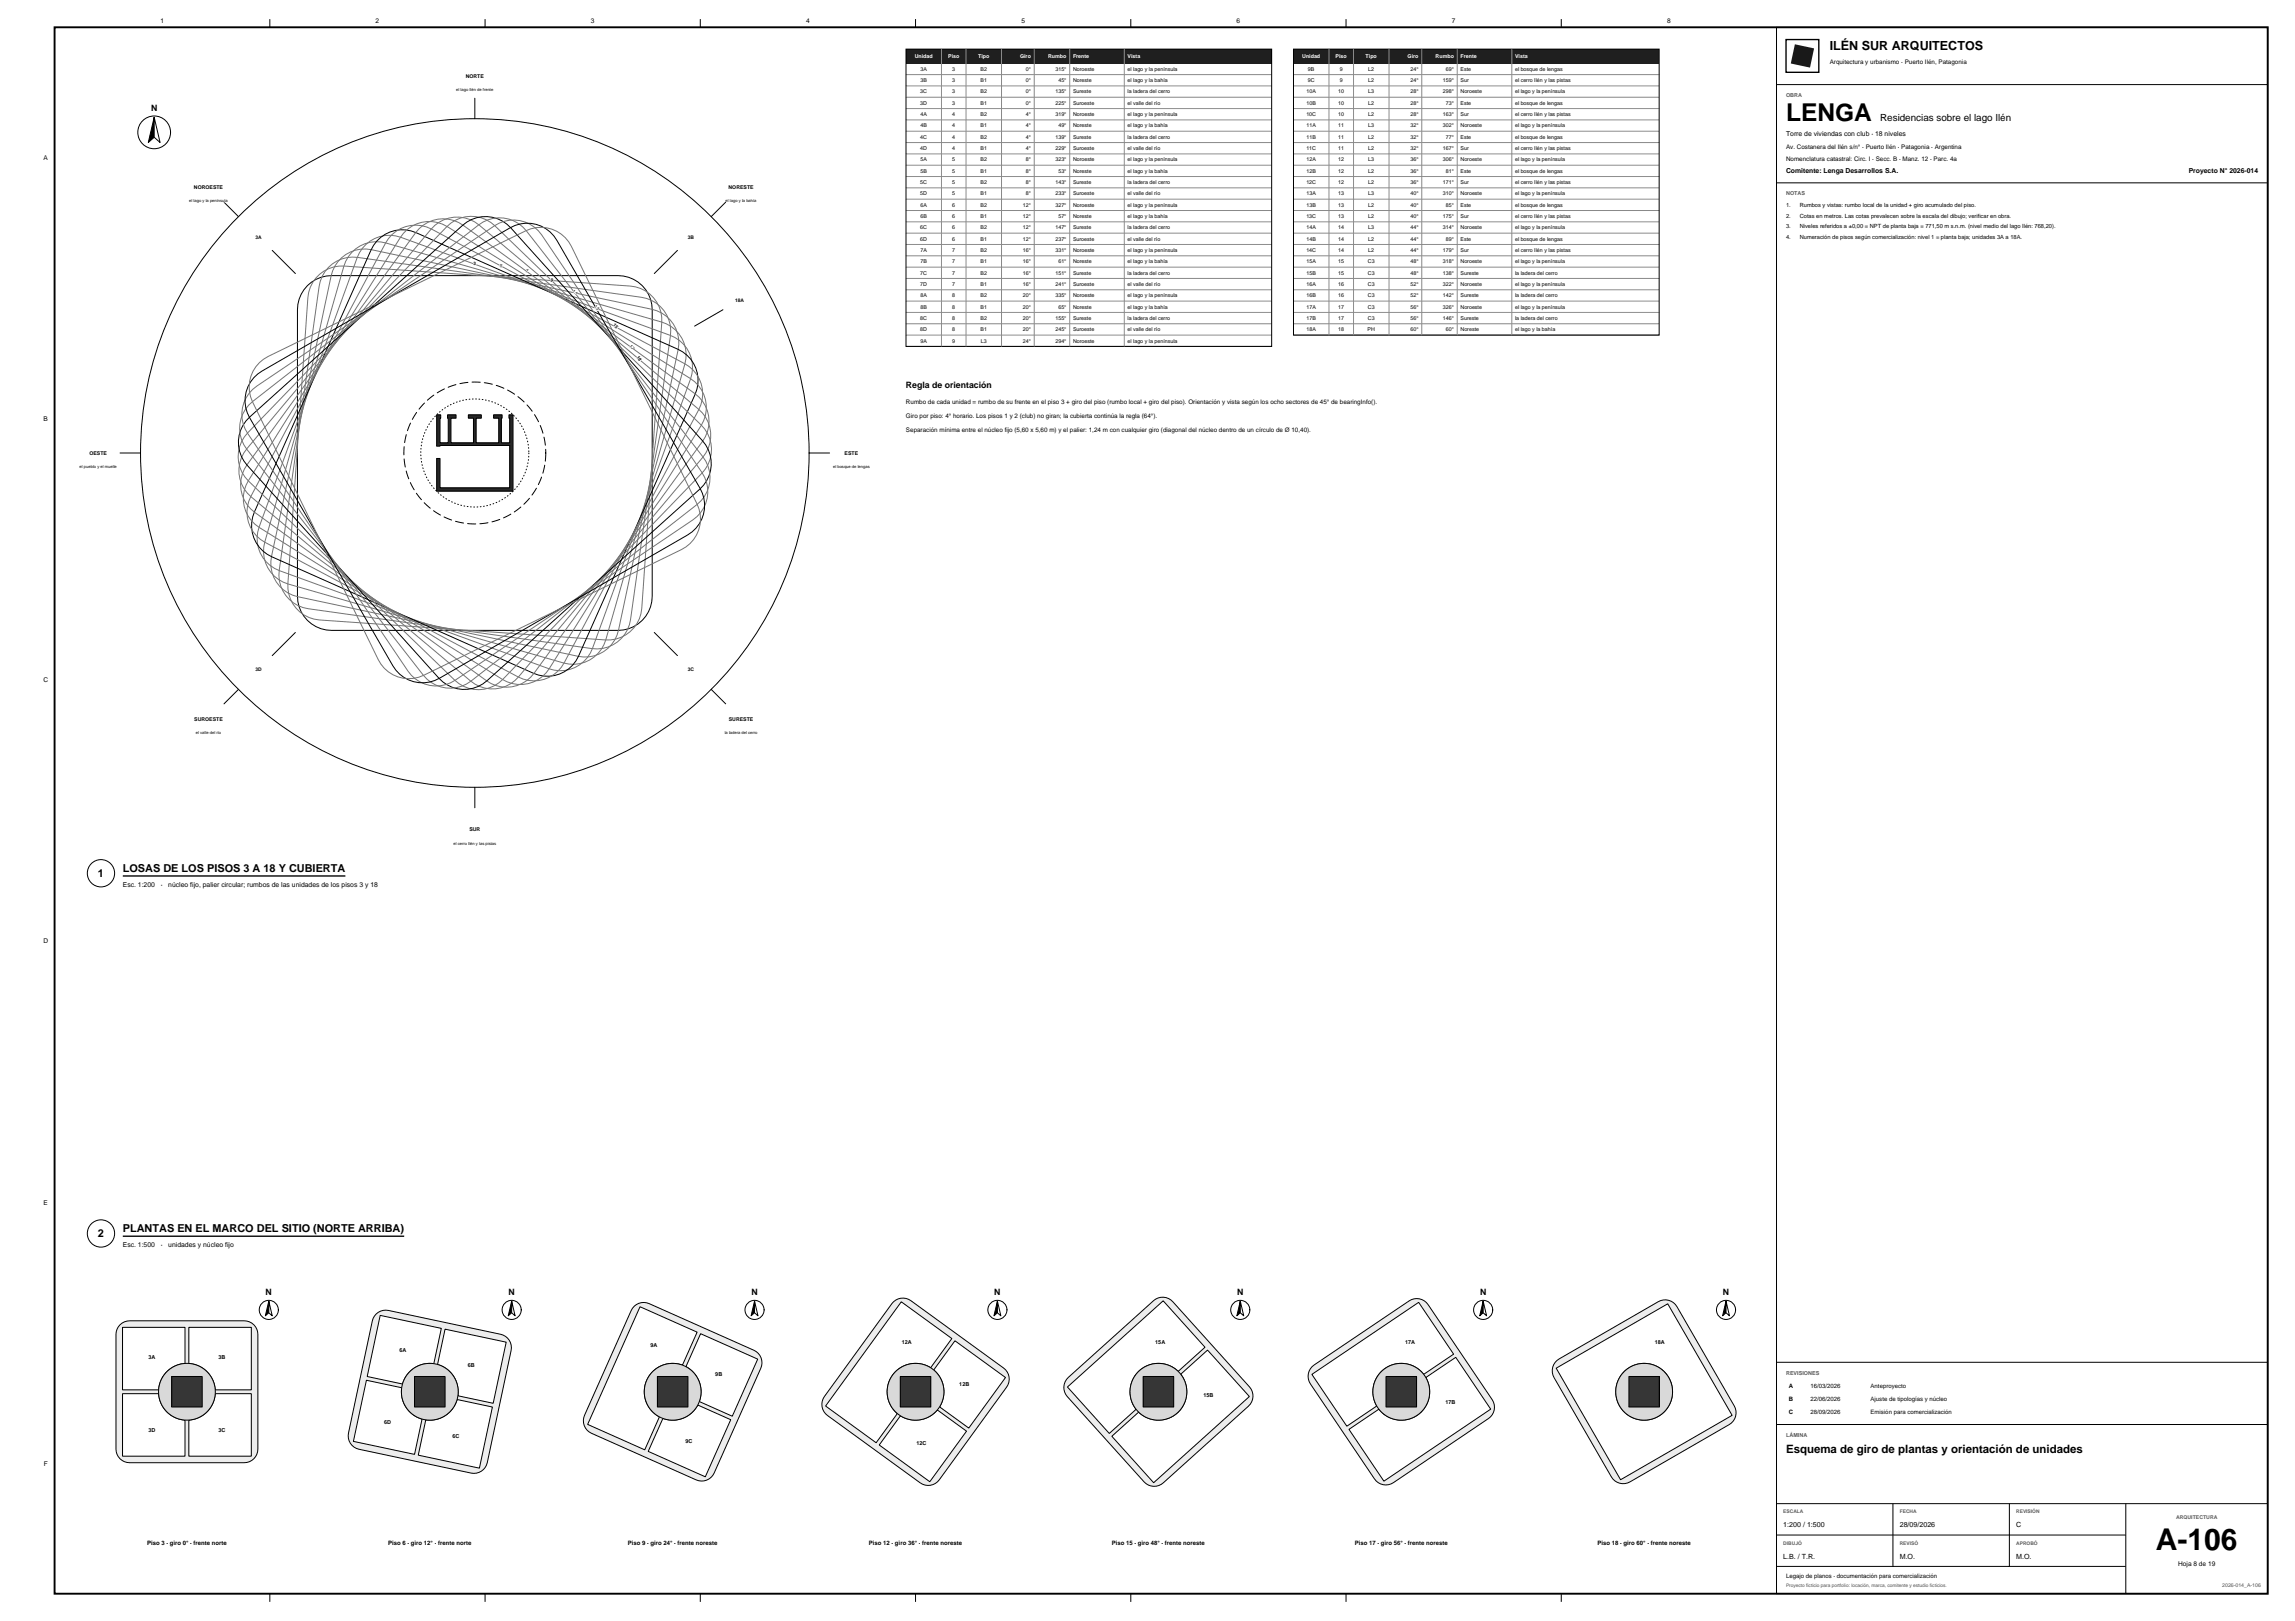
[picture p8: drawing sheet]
<svg xmlns="http://www.w3.org/2000/svg" width="841mm" height="594mm" viewBox="0 0 841 594" stroke-linecap="round" stroke-linejoin="round" font-family="sans-serif">
<defs><g id="words">
<text font-size="11" x="790" y="568">A-106</text>
<text font-size="9" x="654.5" y="44.5">LENGA</text>
<text font-size="4.6" x="670.5" y="18.4">ILÉN SUR ARQUITECTOS</text>
<text font-size="4.2" x="654.5" y="532.6">Esquema de giro de plantas y orientación de unidades</text>
<g font-size="4">
<text x="35.9" y="321.4">1</text>
<text x="45" y="319.4">LOSAS DE LOS PISOS 3 A 18 Y CUBIERTA</text>
<text x="35.9" y="453.4">2</text>
<text x="45" y="451.4">PLANTAS EN EL MARCO DEL SITIO (NORTE ARRIBA)</text>
</g>
<text font-size="3.6" x="689" y="44.5">Residencias sobre el lago Ilén</text>
<g font-size="3.2">
<text x="55.3" y="40.6">N</text>
<text x="332" y="142">Regla de orientación</text>
<text x="97.3" y="474.6">N</text>
<text x="186.3" y="474.6">N</text>
<text x="275.3" y="474.6">N</text>
<text x="364.3" y="474.6">N</text>
<text x="453.3" y="474.6">N</text>
<text x="542.3" y="474.6">N</text>
<text x="631.3" y="474.6">N</text>
</g>
<g font-size="2.6">
<text x="653.5" y="559.6">1:200 / 1:500</text>
<text x="696.2" y="559.6">28/09/2026</text>
<text x="738.8" y="559.6">C</text>
<text x="653.5" y="571.1">L.B. / T.R.</text>
<text x="696.2" y="571.1">M.O.</text>
<text x="738.8" y="571.1">M.O.</text>
</g>
<g font-size="2.5">
<text x="654.5" y="50">Torre de viviendas con club · 18 niveles</text>
<text x="654.5" y="63.5">Comitente: Lenga Desarrollos S.A.</text>
<text x="802" y="63.5">Proyecto N° 2026-014</text>
<text x="45" y="325">Esc. 1:200</text>
<text x="58.9" y="325">·</text>
<text x="61.7" y="325">núcleo fijo, palier circular; rumbos de las unidades de los pisos 3 y 18</text>
<text x="45" y="457">Esc. 1:500</text>
<text x="58.9" y="457">·</text>
<text x="61.7" y="457">unidades y núcleo fijo</text>
</g>
<g font-size="2.4">
<text x="58.8" y="8.6">1</text>
<text x="137.6" y="8.6">2</text>
<text x="216.5" y="8.6">3</text>
<text x="295.4" y="8.6">4</text>
<text x="374.3" y="8.6">5</text>
<text x="453.1" y="8.6">6</text>
<text x="532" y="8.6">7</text>
<text x="610.9" y="8.6">8</text>
<text x="16" y="58.7">A</text>
<text x="16" y="154.4">B</text>
<text x="15.9" y="250.1">C</text>
<text x="15.9" y="345.7">D</text>
<text x="16" y="441.4">E</text>
<text x="16.1" y="537.1">F</text>
<text x="798.2" y="574">Hoja 8 de 19</text>
</g>
<g font-size="2.3">
<text x="670.5" y="23.4">Arquitectura y urbanismo · Puerto Ilén, Patagonia</text>
<text x="654.5" y="54.5">Av. Costanera del Ilén s/n° · Puerto Ilén · Patagonia · Argentina</text>
<text x="654.5" y="59">Nomenclatura catastral: Circ. I · Secc. B · Manz. 12 · Parc. 4a</text>
<text x="332" y="148">Rumbo de cada unidad = rumbo de su frente en el piso 3 + giro del piso (rumbo local + giro del piso). Orientación y vista según los ocho sectores de 45° de bearingInfo().</text>
<text x="332" y="153.2">Giro por piso: 4° horario. Los pisos 1 y 2 (club) no giran; la cubierta continúa la regla (64°).</text>
<text x="332" y="158.3">Separación mínima entre el núcleo fijo (5,60 x 5,60 m) y el palier: 1,24 m con cualquier giro (diagonal del núcleo dentro de un círculo de Ø 10,40).</text>
</g>
<g font-size="2.2">
<text x="655.5" y="508.8">A</text>
<text x="663.5" y="508.8">16/03/2026</text>
<text x="685.5" y="508.8">Anteproyecto</text>
<text x="655.5" y="513.4">B</text>
<text x="663.5" y="513.4">22/06/2026</text>
<text x="685.5" y="513.4">Ajuste de tipologías y núcleo</text>
<text x="655.5" y="518">C</text>
<text x="663.5" y="518">28/09/2026</text>
<text x="685.5" y="518">Emisión para comercialización</text>
<text x="53.9" y="566">Piso 3 · giro 0° · frente norte</text>
<text x="142.3" y="566">Piso 6 · giro 12° · frente norte</text>
<text x="230" y="566">Piso 9 · giro 24° · frente noreste</text>
<text x="318.4" y="566">Piso 12 · giro 36° · frente noreste</text>
<text x="407.4" y="566">Piso 15 · giro 48° · frente noreste</text>
<text x="496.4" y="566">Piso 17 · giro 56° · frente noreste</text>
<text x="585.4" y="566">Piso 18 · giro 60° · frente noreste</text>
<text x="654.5" y="578.2">Legajo de planos · documentación para comercialización</text>
</g>
<g font-size="2.1">
<text x="654.5" y="76">1.</text>
<text x="659.5" y="76">Rumbos y vistas: rumbo local de la unidad + giro acumulado del piso.</text>
<text x="654.5" y="79.8">2.</text>
<text x="654.5" y="83.6">3.</text>
<text x="659.5" y="79.8">Cotas en metros. Las cotas prevalecen sobre la escala del dibujo; verificar en obra.</text>
<text x="659.5" y="83.6">Niveles referidos a ±0,00 = NPT de planta baja = 771,50 m s.n.m. (nivel medio del lago Ilén: 768,20).</text>
<text x="654.5" y="87.4">4.</text>
<text x="659.5" y="87.4">Numeración de pisos según comercialización: nivel 1 = planta baja; unidades 3A a 18A.</text>
</g>
<g font-size="2" fill="#fff">
<text x="335.2" y="21.2">Unidad</text>
<text x="347.4" y="21.2">Piso</text>
<text x="358.4" y="21.2">Tipo</text>
<text x="373.8" y="21.2">Giro</text>
<text x="384.1" y="21.2">Rumbo</text>
<text x="393.2" y="21.2">Frente</text>
<text x="413.2" y="21.2">Vista</text>
<text x="477.2" y="21.2">Unidad</text>
<text x="489.4" y="21.2">Piso</text>
<text x="500.4" y="21.2">Tipo</text>
<text x="515.8" y="21.2">Giro</text>
<text x="526.1" y="21.2">Rumbo</text>
<text x="535.2" y="21.2">Frente</text>
<text x="555.2" y="21.2">Vista</text>
</g>
<g font-size="2">
<text x="337.3" y="25.9">3A</text>
<text x="349" y="25.9">3</text>
<text x="359.3" y="25.9">B2</text>
<text x="375.9" y="25.9">0°</text>
<text x="386.8" y="25.9">315°</text>
<text x="393.2" y="25.9">Noroeste</text>
<text x="413.2" y="25.9">el lago y la península</text>
<text x="479.3" y="25.9">9B</text>
<text x="491" y="25.9">9</text>
<text x="501.4" y="25.9">L2</text>
<text x="516.9" y="25.9">24°</text>
<text x="529.9" y="25.9">69°</text>
<text x="535.2" y="25.9">Este</text>
<text x="555.2" y="25.9">el bosque de lengas</text>
<text x="337.3" y="34.2">3C</text>
<text x="337.3" y="30.1">3B</text>
<text x="349" y="30.1">3</text>
<text x="349" y="34.2">3</text>
<text x="359.3" y="30.1">B1</text>
<text x="359.3" y="34.2">B2</text>
<text x="375.9" y="30.1">0°</text>
<text x="375.9" y="34.2">0°</text>
<text x="386.8" y="34.2">135°</text>
<text x="387.9" y="30.1">45°</text>
<text x="393.2" y="30.1">Noreste</text>
<text x="393.2" y="34.2">Sureste</text>
<text x="413.2" y="30.1">el lago y la bahía</text>
<text x="413.2" y="34.2">la ladera del cerro</text>
<text x="478.8" y="34.2">10A</text>
<text x="479.3" y="30.1">9C</text>
<text x="490.4" y="34.2">10</text>
<text x="491" y="30.1">9</text>
<text x="501.4" y="30.1">L2</text>
<text x="501.4" y="34.2">L3</text>
<text x="516.9" y="30.1">24°</text>
<text x="516.9" y="34.2">28°</text>
<text x="528.8" y="30.1">159°</text>
<text x="528.8" y="34.2">298°</text>
<text x="535.2" y="30.1">Sur</text>
<text x="535.2" y="34.2">Noroeste</text>
<text x="555.2" y="30.1">el cerro Ilén y las pistas</text>
<text x="555.2" y="34.2">el lago y la península</text>
<text x="337.3" y="38.4">3D</text>
<text x="349" y="38.4">3</text>
<text x="359.3" y="38.4">B1</text>
<text x="375.9" y="38.4">0°</text>
<text x="386.8" y="38.4">225°</text>
<text x="393.2" y="38.4">Suroeste</text>
<text x="413.2" y="38.4">el valle del río</text>
<text x="478.8" y="38.4">10B</text>
<text x="490.4" y="38.4">10</text>
<text x="501.4" y="38.4">L2</text>
<text x="516.9" y="38.4">28°</text>
<text x="529.9" y="38.4">73°</text>
<text x="535.2" y="38.4">Este</text>
<text x="555.2" y="38.4">el bosque de lengas</text>
<text x="337.3" y="42.5">4A</text>
<text x="337.3" y="46.7">4B</text>
<text x="349" y="42.5">4</text>
<text x="349" y="46.7">4</text>
<text x="359.3" y="42.5">B2</text>
<text x="359.3" y="46.7">B1</text>
<text x="375.9" y="42.5">4°</text>
<text x="375.9" y="46.7">4°</text>
<text x="386.8" y="42.5">319°</text>
<text x="387.9" y="46.7">49°</text>
<text x="393.2" y="42.5">Noroeste</text>
<text x="393.2" y="46.7">Noreste</text>
<text x="413.2" y="42.5">el lago y la península</text>
<text x="413.2" y="46.7">el lago y la bahía</text>
<text x="478.7" y="42.5">10C</text>
<text x="478.8" y="46.7">11A</text>
<text x="490.4" y="42.5">10</text>
<text x="490.4" y="46.7">11</text>
<text x="501.4" y="42.5">L2</text>
<text x="501.4" y="46.7">L3</text>
<text x="516.9" y="42.5">28°</text>
<text x="516.9" y="46.7">32°</text>
<text x="528.8" y="42.5">163°</text>
<text x="528.8" y="46.7">302°</text>
<text x="535.2" y="42.5">Sur</text>
<text x="535.2" y="46.7">Noroeste</text>
<text x="555.2" y="42.5">el cerro Ilén y las pistas</text>
<text x="555.2" y="46.7">el lago y la península</text>
<text x="337.3" y="50.8">4C</text>
<text x="349" y="50.8">4</text>
<text x="359.3" y="50.8">B2</text>
<text x="375.9" y="50.8">4°</text>
<text x="386.8" y="50.8">139°</text>
<text x="393.2" y="50.8">Sureste</text>
<text x="413.2" y="50.8">la ladera del cerro</text>
<text x="478.8" y="50.8">11B</text>
<text x="490.4" y="50.8">11</text>
<text x="501.4" y="50.8">L2</text>
<text x="516.9" y="50.8">32°</text>
<text x="529.9" y="50.8">77°</text>
<text x="535.2" y="50.8">Este</text>
<text x="555.2" y="50.8">el bosque de lengas</text>
<text x="337.3" y="55">4D</text>
<text x="337.3" y="59.1">5A</text>
<text x="349" y="55">4</text>
<text x="349" y="59.1">5</text>
<text x="359.3" y="55">B1</text>
<text x="359.3" y="59.1">B2</text>
<text x="375.9" y="55">4°</text>
<text x="375.9" y="59.1">8°</text>
<text x="386.8" y="55">229°</text>
<text x="386.8" y="59.1">323°</text>
<text x="393.2" y="55">Suroeste</text>
<text x="393.2" y="59.1">Noroeste</text>
<text x="413.2" y="55">el valle del río</text>
<text x="413.2" y="59.1">el lago y la península</text>
<text x="478.7" y="55">11C</text>
<text x="478.8" y="59.1">12A</text>
<text x="490.4" y="55">11</text>
<text x="490.4" y="59.1">12</text>
<text x="501.4" y="55">L2</text>
<text x="501.4" y="59.1">L3</text>
<text x="516.9" y="55">32°</text>
<text x="516.9" y="59.1">36°</text>
<text x="528.8" y="55">167°</text>
<text x="528.8" y="59.1">306°</text>
<text x="535.2" y="55">Sur</text>
<text x="535.2" y="59.1">Noroeste</text>
<text x="555.2" y="55">el cerro Ilén y las pistas</text>
<text x="555.2" y="59.1">el lago y la península</text>
<text x="337.3" y="63.3">5B</text>
<text x="349" y="63.3">5</text>
<text x="359.3" y="63.3">B1</text>
<text x="375.9" y="63.3">8°</text>
<text x="387.9" y="63.3">53°</text>
<text x="393.2" y="63.3">Noreste</text>
<text x="413.2" y="63.3">el lago y la bahía</text>
<text x="478.8" y="63.3">12B</text>
<text x="490.4" y="63.3">12</text>
<text x="501.4" y="63.3">L2</text>
<text x="516.9" y="63.3">36°</text>
<text x="529.9" y="63.3">81°</text>
<text x="535.2" y="63.3">Este</text>
<text x="555.2" y="63.3">el bosque de lengas</text>
<text x="337.3" y="67.4">5C</text>
<text x="337.3" y="71.6">5D</text>
<text x="349" y="67.4">5</text>
<text x="349" y="71.6">5</text>
<text x="359.3" y="67.4">B2</text>
<text x="359.3" y="71.6">B1</text>
<text x="375.9" y="67.4">8°</text>
<text x="375.9" y="71.6">8°</text>
<text x="386.8" y="67.4">143°</text>
<text x="386.8" y="71.6">233°</text>
<text x="393.2" y="67.4">Sureste</text>
<text x="393.2" y="71.6">Suroeste</text>
<text x="413.2" y="67.4">la ladera del cerro</text>
<text x="413.2" y="71.6">el valle del río</text>
<text x="478.7" y="67.4">12C</text>
<text x="478.8" y="71.6">13A</text>
<text x="490.4" y="67.4">12</text>
<text x="490.4" y="71.6">13</text>
<text x="501.4" y="67.4">L2</text>
<text x="501.4" y="71.6">L3</text>
<text x="516.9" y="67.4">36°</text>
<text x="516.9" y="71.6">40°</text>
<text x="528.8" y="67.4">171°</text>
<text x="528.8" y="71.6">310°</text>
<text x="535.2" y="67.4">Sur</text>
<text x="535.2" y="71.6">Noroeste</text>
<text x="555.2" y="67.4">el cerro Ilén y las pistas</text>
<text x="555.2" y="71.6">el lago y la península</text>
<text x="337.3" y="75.7">6A</text>
<text x="349" y="75.7">6</text>
<text x="359.3" y="75.7">B2</text>
<text x="374.9" y="75.7">12°</text>
<text x="386.8" y="75.7">327°</text>
<text x="393.2" y="75.7">Noroeste</text>
<text x="413.2" y="75.7">el lago y la península</text>
<text x="478.8" y="75.7">13B</text>
<text x="490.4" y="75.7">13</text>
<text x="501.4" y="75.7">L2</text>
<text x="516.9" y="75.7">40°</text>
<text x="529.9" y="75.7">85°</text>
<text x="535.2" y="75.7">Este</text>
<text x="555.2" y="75.7">el bosque de lengas</text>
<text x="337.3" y="79.9">6B</text>
<text x="349" y="79.9">6</text>
<text x="359.3" y="79.9">B1</text>
<text x="374.9" y="79.9">12°</text>
<text x="387.9" y="79.9">57°</text>
<text x="393.2" y="79.9">Noreste</text>
<text x="413.2" y="79.9">el lago y la bahía</text>
<text x="478.7" y="79.9">13C</text>
<text x="490.4" y="79.9">13</text>
<text x="501.4" y="79.9">L2</text>
<text x="516.9" y="79.9">40°</text>
<text x="528.8" y="79.9">175°</text>
<text x="535.2" y="79.9">Sur</text>
<text x="555.2" y="79.9">el cerro Ilén y las pistas</text>
<text x="337.3" y="84">6C</text>
<text x="337.3" y="88.2">6D</text>
<text x="349" y="84">6</text>
<text x="349" y="88.2">6</text>
<text x="359.3" y="84">B2</text>
<text x="359.3" y="88.2">B1</text>
<text x="374.9" y="84">12°</text>
<text x="374.9" y="88.2">12°</text>
<text x="386.8" y="84">147°</text>
<text x="386.8" y="88.2">237°</text>
<text x="393.2" y="84">Sureste</text>
<text x="393.2" y="88.2">Suroeste</text>
<text x="413.2" y="84">la ladera del cerro</text>
<text x="413.2" y="88.2">el valle del río</text>
<text x="478.8" y="84">14A</text>
<text x="478.8" y="88.2">14B</text>
<text x="490.4" y="84">14</text>
<text x="490.4" y="88.2">14</text>
<text x="501.4" y="84">L3</text>
<text x="501.4" y="88.2">L2</text>
<text x="516.9" y="84">44°</text>
<text x="516.9" y="88.2">44°</text>
<text x="528.8" y="84">314°</text>
<text x="529.9" y="88.2">89°</text>
<text x="535.2" y="84">Noroeste</text>
<text x="535.2" y="88.2">Este</text>
<text x="555.2" y="84">el lago y la península</text>
<text x="555.2" y="88.2">el bosque de lengas</text>
<text x="337.3" y="92.3">7A</text>
<text x="349" y="92.3">7</text>
<text x="359.3" y="92.3">B2</text>
<text x="374.9" y="92.3">16°</text>
<text x="386.8" y="92.3">331°</text>
<text x="393.2" y="92.3">Noroeste</text>
<text x="413.2" y="92.3">el lago y la península</text>
<text x="478.7" y="92.3">14C</text>
<text x="490.4" y="92.3">14</text>
<text x="501.4" y="92.3">L2</text>
<text x="516.9" y="92.3">44°</text>
<text x="528.8" y="92.3">179°</text>
<text x="535.2" y="92.3">Sur</text>
<text x="555.2" y="92.3">el cerro Ilén y las pistas</text>
<text x="337.3" y="100.6">7C</text>
<text x="337.3" y="96.5">7B</text>
<text x="349" y="96.5">7</text>
<text x="349" y="100.6">7</text>
<text x="359.3" y="96.5">B1</text>
<text x="359.3" y="100.6">B2</text>
<text x="374.9" y="96.5">16°</text>
<text x="374.9" y="100.6">16°</text>
<text x="386.8" y="100.6">151°</text>
<text x="387.9" y="96.5">61°</text>
<text x="393.2" y="96.5">Noreste</text>
<text x="393.2" y="100.6">Sureste</text>
<text x="413.2" y="96.5">el lago y la bahía</text>
<text x="413.2" y="100.6">la ladera del cerro</text>
<text x="478.8" y="96.5">15A</text>
<text x="478.8" y="100.6">15B</text>
<text x="490.4" y="96.5">15</text>
<text x="490.4" y="100.6">15</text>
<text x="501.3" y="96.5">C3</text>
<text x="501.3" y="100.6">C3</text>
<text x="516.9" y="96.5">48°</text>
<text x="516.9" y="100.6">48°</text>
<text x="528.8" y="96.5">318°</text>
<text x="528.8" y="100.6">138°</text>
<text x="535.2" y="96.5">Noroeste</text>
<text x="535.2" y="100.6">Sureste</text>
<text x="555.2" y="96.5">el lago y la península</text>
<text x="555.2" y="100.6">la ladera del cerro</text>
<text x="337.3" y="104.8">7D</text>
<text x="349" y="104.8">7</text>
<text x="359.3" y="104.8">B1</text>
<text x="374.9" y="104.8">16°</text>
<text x="386.8" y="104.8">241°</text>
<text x="393.2" y="104.8">Suroeste</text>
<text x="413.2" y="104.8">el valle del río</text>
<text x="478.8" y="104.8">16A</text>
<text x="490.4" y="104.8">16</text>
<text x="501.3" y="104.8">C3</text>
<text x="516.9" y="104.8">52°</text>
<text x="528.8" y="104.8">322°</text>
<text x="535.2" y="104.8">Noroeste</text>
<text x="555.2" y="104.8">el lago y la península</text>
<text x="337.3" y="108.9">8A</text>
<text x="337.3" y="113.1">8B</text>
<text x="349" y="108.9">8</text>
<text x="349" y="113.1">8</text>
<text x="359.3" y="108.9">B2</text>
<text x="359.3" y="113.1">B1</text>
<text x="374.9" y="108.9">20°</text>
<text x="374.9" y="113.1">20°</text>
<text x="386.8" y="108.9">335°</text>
<text x="387.9" y="113.1">65°</text>
<text x="393.2" y="108.9">Noroeste</text>
<text x="393.2" y="113.1">Noreste</text>
<text x="413.2" y="108.9">el lago y la península</text>
<text x="413.2" y="113.1">el lago y la bahía</text>
<text x="478.8" y="108.9">16B</text>
<text x="478.8" y="113.1">17A</text>
<text x="490.4" y="108.9">16</text>
<text x="490.4" y="113.1">17</text>
<text x="501.3" y="108.9">C3</text>
<text x="501.3" y="113.1">C3</text>
<text x="516.9" y="108.9">52°</text>
<text x="516.9" y="113.1">56°</text>
<text x="528.8" y="108.9">142°</text>
<text x="528.8" y="113.1">326°</text>
<text x="535.2" y="108.9">Sureste</text>
<text x="535.2" y="113.1">Noroeste</text>
<text x="555.2" y="108.9">la ladera del cerro</text>
<text x="555.2" y="113.1">el lago y la península</text>
<text x="337.3" y="117.2">8C</text>
<text x="349" y="117.2">8</text>
<text x="359.3" y="117.2">B2</text>
<text x="374.9" y="117.2">20°</text>
<text x="386.8" y="117.2">155°</text>
<text x="393.2" y="117.2">Sureste</text>
<text x="413.2" y="117.2">la ladera del cerro</text>
<text x="478.8" y="117.2">17B</text>
<text x="490.4" y="117.2">17</text>
<text x="501.3" y="117.2">C3</text>
<text x="516.9" y="117.2">56°</text>
<text x="528.8" y="117.2">146°</text>
<text x="535.2" y="117.2">Sureste</text>
<text x="555.2" y="117.2">la ladera del cerro</text>
<text x="337.3" y="121.4">8D</text>
<text x="337.3" y="125.5">9A</text>
<text x="349" y="121.4">8</text>
<text x="349" y="125.5">9</text>
<text x="359.3" y="121.4">B1</text>
<text x="359.4" y="125.5">L3</text>
<text x="374.9" y="121.4">20°</text>
<text x="374.9" y="125.5">24°</text>
<text x="386.8" y="121.4">245°</text>
<text x="386.8" y="125.5">294°</text>
<text x="393.2" y="121.4">Suroeste</text>
<text x="393.2" y="125.5">Noroeste</text>
<text x="413.2" y="121.4">el valle del río</text>
<text x="413.2" y="125.5">el lago y la península</text>
<text x="478.8" y="121.4">18A</text>
<text x="490.4" y="121.4">18</text>
<text x="501.1" y="121.4">PH</text>
<text x="516.9" y="121.4">60°</text>
<text x="529.9" y="121.4">60°</text>
<text x="535.2" y="121.4">Noreste</text>
<text x="555.2" y="121.4">el lago y la bahía</text>
<text x="54.4" y="497.9">3A</text>
<text x="80" y="497.9">3B</text>
<text x="146.4" y="495.5">6A</text>
<text x="238.4" y="493.6">9A</text>
<text x="330.5" y="492.6">12A</text>
<text x="423.3" y="492.3">15A</text>
<text x="514.9" y="492.6">17A</text>
<text x="606.4" y="492.6">18A</text>
<text x="171.4" y="500.8">6B</text>
<text x="262.1" y="504.2">9B</text>
<text x="351.5" y="507.9">12B</text>
<text x="441" y="511.9">15B</text>
<text x="529.7" y="514.5">17B</text>
<text x="140.8" y="521.7">6D</text>
<text x="54.4" y="524.7">3D</text>
<text x="80" y="524.7">3C</text>
<text x="165.8" y="527.1">6C</text>
<text x="251.2" y="528.7">9C</text>
<text x="335.8" y="529.6">12C</text>
</g>
<g font-size="2" fill="#595959">
<text x="654.5" y="35.6">OBRA</text>
<text x="654.5" y="71.6">NOTAS</text>
<text x="654.5" y="503.8">REVISIONES</text>
<text x="654.5" y="526.6">LÁMINA</text>
</g>
<g font-size="1.9" fill="#fff">
<text x="170.7" y="28.7">NORTE</text>
<text x="71.1" y="69.1">NOROESTE</text>
<text x="267" y="69.1">NORESTE</text>
<text x="32.8" y="166.7">OESTE</text>
<text x="309.5" y="166.7">ESTE</text>
<text x="71.2" y="264.2">SUROESTE</text>
<text x="267.1" y="264.2">SURESTE</text>
<text x="172" y="304.7">SUR</text>
</g>
<text font-size="1.9" fill="#595959" x="797.4" y="556.5">ARQUITECTURA</text>
<text font-size="1.9" fill="#4d4d4d" x="814.3" y="581.7">2026-014_A-106</text>
<g font-size="1.8" fill="#fff">
<text x="93.7" y="87.4">3A</text>
<text x="252" y="87.4">3B</text>
<text x="269.3" y="110.6">18A</text>
<text x="93.7" y="245.8">3D</text>
<text x="252" y="245.8">3C</text>
</g>
<g font-size="1.8" fill="#595959">
<text x="653.5" y="554.6">ESCALA</text>
<text x="696.2" y="554.6">FECHA</text>
<text x="738.8" y="554.6">REVISIÓN</text>
<text x="653.5" y="566.1">DIBUJÓ</text>
<text x="696.2" y="566.1">REVISÓ</text>
<text x="738.8" y="566.1">APROBÓ</text>
</g>
<text font-size="1.8" fill="#4d4d4d" x="654.5" y="581.7">Proyecto ficticio para portfolio: locación, marca, comitente y estudio ficticios.</text>
<g font-size="1.7" fill="#fff">
<text x="173.5" y="97.1">3</text>
<text x="183.1" y="97.7" transform="rotate(8 183.1 97.7)">5</text>
<text x="192.5" y="99.6" transform="rotate(16 192.5 99.6)">7</text>
<text x="201.6" y="102.9" transform="rotate(24 201.6 102.9)">9</text>
<text x="209.7" y="107.1" transform="rotate(32 209.7 107.1)">11</text>
<text x="217.6" y="112.6" transform="rotate(40 217.6 112.6)">13</text>
<text x="224.6" y="119.2" transform="rotate(48 224.6 119.2)">15</text>
<text x="230.6" y="126.7" transform="rotate(56 230.6 126.7)">17</text>
<text x="233.2" y="130.7" transform="rotate(60 233.2 130.7)">18</text>
</g>
<g font-size="1.5" fill="#fff">
<text x="167.2" y="33.5">el lago Ilén de frente</text>
<text x="69.4" y="73.9">el lago y la península</text>
<text x="265.9" y="73.9">el lago y la bahía</text>
<text x="29.2" y="171.5">el pueblo y el muelle</text>
<text x="305.3" y="171.5">el bosque de lengas</text>
<text x="71.8" y="269.1">el valle del río</text>
<text x="265.6" y="269.1">la ladera del cerro</text>
<text x="166.2" y="309.5">el cerro Ilén y las pistas</text>
</g>
</g></defs>
<g fill="none" stroke="#000" stroke-width=".37">
<path d="M138.1 88.3a12.5 12.5 0 0 1 14.4-3l95.9 42.7a12.5 12.5 0 0 1 6.3 16.5l-42.7 95.9a12.5 12.5 0 0 1-16.5 6.3l-95.9-42.7a12.5 12.5 0 0 1-6.3-16.5l42.7-95.9zM112.7 104.7a12.5 12.5 0 0 1 8.8-3.7h105a12.5 12.5 0 0 1 12.5 12.5v105a12.5 12.5 0 0 1-12.5 12.5h-105a12.5 12.5 0 0 1-12.5-12.5v-105a12.5 12.5 0 0 1 3.7-8.8zM93 138.4l3-2.4 91-52.5a12.5 12.5 0 0 1 17 4.5l52.5 91a12.5 12.5 0 0 1-4.5 17l-91 52.5a12.5 12.5 0 0 1-17-4.5l-52.5-91a12.5 12.5 0 0 1 1.5-14.6zM91.5 152.8l78-70.2a12.5 12.5 0 0 1 17.7 .9l70.2 78a12.5 12.5 0 0 1-.9 17.7l-78 70.2a12.5 12.5 0 0 1-17.7-.9l-70.2-78a12.5 12.5 0 0 1 .9-17.7z"/>
<circle cx="174" cy="166" r="122.5"/>
</g>
<g fill="none" stroke="#737373" stroke-width=".37">
<path d="M120.3 98a12.5 12.5 0 0 1 10.8-3.7l103.9 14.6a12.5 12.5 0 0 1 10.7 14.2l-14.6 103.9a12.5 12.5 0 0 1-14.2 10.7l-103.9-14.6a12.5 12.5 0 0 1-10.7-14.2l14.6-103.9a12.5 12.5 0 0 1 3.4-7zM125.2 94.4a12.5 12.5 0 0 1 11-2.9l102.7 21.8a12.5 12.5 0 0 1 9.6 14.9l-21.8 102.7a12.5 12.5 0 0 1-14.9 9.6l-102.7-21.8a12.5 12.5 0 0 1-9.6-14.9l21.8-102.7a12.5 12.5 0 0 1 3.9-6.7zM128.9 92.5a12.5 12.5 0 0 1 12.6-3.5l100.9 29a12.5 12.5 0 0 1 8.6 15.5l-29 100.9a12.5 12.5 0 0 1-15.5 8.6l-100.9-29a12.5 12.5 0 0 1-8.6-15.5l29-100.9 .7-1.8zM134.1 89.6a12.5 12.5 0 0 1 12.8-2.6l98.7 35.9a12.5 12.5 0 0 1 7.4 16l-35.9 98.7a12.5 12.5 0 0 1-16 7.4l-98.7-35.9a12.5 12.5 0 0 1-7.4-16l35.9-98.7 .8-1.7zM143.6 86a12.5 12.5 0 0 1 14.6-2l92.7 49.3a12.5 12.5 0 0 1 5.1 16.9l-49.3 92.7a12.5 12.5 0 0 1-16.9 5.1l-92.7-49.3a12.5 12.5 0 0 1-5.1-16.9l49.3-92.7zM147.9 85.5a12.5 12.5 0 0 1 16-2.4l89.1 55.6a12.5 12.5 0 0 1 3.9 17.2l-55.6 89.1a12.5 12.5 0 0 1-17.2 3.9l-89.1-55.6a12.5 12.5 0 0 1-3.9-17.2zM153.5 83.8a12.5 12.5 0 0 1 16.2-1.2l85 61.7a12.5 12.5 0 0 1 2.7 17.4l-61.7 85a12.5 12.5 0 0 1-17.4 2.7l-85-61.7a12.5 12.5 0 0 1-2.7-17.4zM159.3 82.6a12.5 12.5 0 0 1 16.3-.1l80.4 67.5a12.5 12.5 0 0 1 1.5 17.6l-67.5 80.4a12.5 12.5 0 0 1-17.6 1.5l-80.4-67.5a12.5 12.5 0 0 1-1.5-17.6zM163.7 83.1a12.5 12.5 0 0 1 17.7-.3l75.5 72.9a12.5 12.5 0 0 1 .3 17.7l-72.9 75.5a12.5 12.5 0 0 1-17.7 .3l-75.5-72.9a12.5 12.5 0 0 1-.3-17.7zM117.1 100.5a12.5 12.5 0 0 1 9.1-3l104.7 7.3a12.5 12.5 0 0 1 11.6 13.4l-7.3 104.7a12.5 12.5 0 0 1-13.4 11.6l-104.7-7.3a12.5 12.5 0 0 1-11.6-13.4l7.3-104.7a12.5 12.5 0 0 1 4.3-8.6zM95.1 132.8l3.2-2.2 94.4-46a12.5 12.5 0 0 1 16.7 5.7l46 94.4a12.5 12.5 0 0 1-5.7 16.7l-94.4 46a12.5 12.5 0 0 1-16.7-5.7l-46-94.4a12.5 12.5 0 0 1 2.5-14.5zM91.2 148.4l84.2-65.9a12.5 12.5 0 0 1 17.5 2.1l64.6 82.8a12.5 12.5 0 0 1-2.1 17.5l-82.8 64.6a12.5 12.5 0 0 1-17.5-2.1l-64.6-82.8a12.5 12.5 0 0 1 .7-16.2z"/>
<path d="M92.6 142.7l88.6-59.9a12.5 12.5 0 0 1 17.3 3.3l58.7 87.1a12.5 12.5 0 0 1-3.3 17.3l-87.1 58.7a12.5 12.5 0 0 1-17.3-3.3l-58.7-87.1a12.5 12.5 0 0 1 1.8-16.1z"/>
</g>
<circle cx="174" cy="166" r="26" fill="none" stroke="#000" stroke-width=".37" stroke-dasharray="3 1.5"/>
<circle cx="174" cy="166" r="19.8" fill="none" stroke="#000" stroke-width=".37" stroke-dasharray=".3 .9"/>
<path d="M160 152h1.5v1.3h-.2v9h3v-9h-.3v-1.3h3.1v1.3h-1.8v9h8.2v-9h-1.9v-1.3h4.8v1.3h-1.9v9h8.3v-9h-1.9v-1.3h3.1v1.3h-.2v9h3v-9h-.3v-1.3h1.5v28h-28v-12h1.3v10.8h25.5v-15.5h-25.5v.2h-1.3z" fill-rule="evenodd" fill="#262626"/>
<g fill="none" stroke="#000" stroke-width=".37">
<path d="M174 36v7.5M56.5 43v7.3l-2.2 1.9zM82.1 74.1l5.3 5.3M265.9 74.1l-5.3 5.3M99.8 91.8l8.4 8.4M248.2 91.8l-8.4 8.4M264.9 113.5l-10.4 6M160 152h1.5v1.3h-.2v9h3v-9h-.3v-1.3h3.1v1.3h-1.8v9h8.2v-9h-1.9v-1.3h4.8v1.3h-1.9v9h8.3v-9h-1.9v-1.3h3.1v1.3h-.2v9h3v-9h-.3v-1.3h1.5v28h-28v-12h1.3v10.8h25.5v-15.5h-25.5v.2h-1.3zM44 166h7.5M296.5 166h7.5M108.2 231.8l-8.4 8.4M239.8 231.8l8.4 8.4"/>
<path d="M87.4 252.6l-5.3 5.3M260.6 252.6l5.3 5.3M174 288.5v7.5"/>
<circle cx="56.5" cy="48.5" r="6"/>
</g>
<path d="M56.5 43v7.3l-2.2 1.9z" fill="#000"/>
<path d="M56.5 43l2.2 9.2-2.2-1.9z" fill="#fff"/>
<path d="M56.5 43l2.2 9.2-2.2-1.9z" fill="none" stroke="#000" stroke-width=".37"/>
<circle cx="37" cy="320" r="5" fill="#fff" stroke="#000" stroke-width=".37"/>
<path d="M45 321h81.6" fill="none" stroke="#000" stroke-width=".5"/>
<path d="M332 18h134v5.2h-134z" fill-rule="evenodd" fill="#1f1f1f"/>
<g fill="none" stroke="#8c8c8c" stroke-width=".37">
<path d="M345 18v108.9M354 18v108.9M367 18v108.9M379 18v108.9M392 18v108.9M412 18v108.9M332 27.3h134M332 31.5h134M332 35.6h134M332 39.8h134M332 43.9h134M332 48.1h134"/>
<path d="M332 52.2h134M332 56.4h134M332 60.5h134M332 64.7h134M332 68.8h134M332 73h134M332 77.1h134M332 81.3h134M332 85.4h134M332 89.6h134M332 93.7h134M332 97.9h134"/>
<path d="M332 102h134M332 106.2h134M332 110.3h134M332 114.5h134M332 118.6h134M332 122.8h134M332 126.9h134"/>
</g>
<path d="M332 18h134v108.9h-134z" fill="none" stroke="#000" stroke-width=".37"/>
<path d="M474 18h134v5.2h-134z" fill-rule="evenodd" fill="#1f1f1f"/>
<g fill="none" stroke="#8c8c8c" stroke-width=".37">
<path d="M487 18v104.8M496 18v104.8M509 18v104.8M521 18v104.8M534 18v104.8M554 18v104.8M474 27.3h134M474 31.5h134M474 35.6h134M474 39.8h134M474 43.9h134M474 48.1h134"/>
<path d="M474 52.2h134M474 56.4h134M474 60.5h134M474 64.7h134M474 68.8h134M474 73h134M474 77.1h134M474 81.3h134M474 85.4h134M474 89.6h134M474 93.7h134M474 97.9h134"/>
<path d="M474 102h134M474 106.2h134M474 110.3h134M474 114.5h134M474 118.6h134M474 122.8h134"/>
</g>
<path d="M474 18h134v104.8h-134z" fill="none" stroke="#000" stroke-width=".37"/>
<path d="M44 485.5a5 5 0 0 1 3.5-1.5h42a5 5 0 0 1 5 5v42a5 5 0 0 1-5 5h-42a5 5 0 0 1-5-5v-42a5 5 0 0 1 1.5-3.5z" fill-rule="evenodd" fill="#ededed"/>
<path d="M44 485.5a5 5 0 0 1 3.5-1.5h42a5 5 0 0 1 5 5v42a5 5 0 0 1-5 5h-42a5 5 0 0 1-5-5v-42a5 5 0 0 1 1.5-3.5z" fill="none" stroke="#000" stroke-width=".37"/>
<path d="M44.9 486.4h22.9v13.2l-3.6 .9-3.1 2.1-2.1 3.1-.9 3.6h-13.2z" fill-rule="evenodd" fill="#fff"/>
<path d="M44.9 486.4h22.9v13.2l-3.6 .9-3.1 2.1-2.1 3.1-.9 3.6h-13.2z" fill="none" stroke="#000" stroke-width=".37"/>
<path d="M69.2 486.4h22.9v22.9h-13.2l-.9-3.6-2.1-3.1-3.1-2.1-3.6-.9z" fill-rule="evenodd" fill="#fff"/>
<path d="M69.2 486.4h22.9v22.9h-13.2l-.9-3.6-2.1-3.1-3.1-2.1-3.6-.9z" fill="none" stroke="#000" stroke-width=".37"/>
<path d="M78.9 510.7h13.2v22.9h-22.9v-13.2l3.6-.9 3.1-2.1 2.1-3.1z" fill-rule="evenodd" fill="#fff"/>
<path d="M78.9 510.7h13.2v22.9h-22.9v-13.2l3.6-.9 3.1-2.1 2.1-3.1z" fill="none" stroke="#000" stroke-width=".37"/>
<path d="M44.9 510.7h13.2l.9 3.6 2.1 3.1 3.1 2.1 3.6 .9v13.2h-22.9z" fill-rule="evenodd" fill="#fff"/>
<path d="M44.9 510.7h13.2l.9 3.6 2.1 3.1 3.1 2.1 3.6 .9v13.2h-22.9z" fill="none" stroke="#000" stroke-width=".37"/>
<circle cx="68.5" cy="510" r="10.4" fill="#d9d9d9"/>
<circle cx="68.5" cy="510" r="10.4" fill="none" stroke="#000" stroke-width=".37"/>
<path d="M62.9 504.4h11.2v11.2h-11.2z" fill-rule="evenodd" fill="#333"/>
<g fill="none" stroke="#000" stroke-width=".37">
<path d="M98.5 476.8v4.3l-1.3 1.1zM62.9 504.4h11.2v11.2h-11.2z"/>
<circle cx="98.5" cy="480" r="3.5"/>
</g>
<path d="M98.5 476.8v4.3l-1.3 1.1z" fill="#000"/>
<path d="M98.5 476.8l1.3 5.4-1.3-1.1z" fill="#fff"/>
<path d="M98.5 476.8l1.3 5.4-1.3-1.1z" fill="none" stroke="#000" stroke-width=".37"/>
<path d="M137.8 481.5a5 5 0 0 1 4.6-1.3l41 8.7a5 5 0 0 1 3.9 6l-8.7 41a5 5 0 0 1-6 3.9l-41-8.7a5 5 0 0 1-3.9-6l8.7-41 .8-1.8z" fill-rule="evenodd" fill="#ededed"/>
<path d="M137.8 481.5a5 5 0 0 1 4.6-1.3l41 8.7a5 5 0 0 1 3.9 6l-8.7 41a5 5 0 0 1-6 3.9l-41-8.7a5 5 0 0 1-3.9-6l8.7-41 .8-1.8z" fill="none" stroke="#000" stroke-width=".37"/>
<path d="M139.3 482l22.4 4.8-2.7 12.9-3.8 .2-3.4 1.4-2.6 2.5-1.7 3.4-12.9-2.8z" fill-rule="evenodd" fill="#fff"/>
<path d="M139.3 482l22.4 4.8-2.7 12.9-3.8 .2-3.4 1.4-2.6 2.5-1.7 3.4-12.9-2.8z" fill="none" stroke="#000" stroke-width=".37"/>
<path d="M163.1 487.1l22.4 4.7-4.8 22.4-12.9-2.7-.2-3.8-1.4-3.4-2.5-2.6-3.4-1.7z" fill-rule="evenodd" fill="#fff"/>
<path d="M163.1 487.1l22.4 4.7-4.8 22.4-12.9-2.7-.2-3.8-1.4-3.4-2.5-2.6-3.4-1.7z" fill="none" stroke="#000" stroke-width=".37"/>
<path d="M156 520.3l3.8-.2 3.4-1.4 2.6-2.5 1.7-3.4 12.9 2.8-4.7 22.4-22.4-4.8z" fill-rule="evenodd" fill="#fff"/>
<path d="M156 520.3l3.8-.2 3.4-1.4 2.6-2.5 1.7-3.4 12.9 2.8-4.7 22.4-22.4-4.8z" fill="none" stroke="#000" stroke-width=".37"/>
<path d="M134.3 505.8l12.9 2.7 .2 3.8 1.4 3.4 2.5 2.6 3.4 1.7-2.8 12.9-22.4-4.7z" fill-rule="evenodd" fill="#fff"/>
<path d="M134.3 505.8l12.9 2.7 .2 3.8 1.4 3.4 2.5 2.6 3.4 1.7-2.8 12.9-22.4-4.7z" fill="none" stroke="#000" stroke-width=".37"/>
<circle cx="157.5" cy="510" r="10.4" fill="#d9d9d9"/>
<circle cx="157.5" cy="510" r="10.4" fill="none" stroke="#000" stroke-width=".37"/>
<path d="M151.9 504.4h11.2v11.2h-11.2z" fill-rule="evenodd" fill="#333"/>
<g fill="none" stroke="#000" stroke-width=".37">
<path d="M187.5 476.8v4.3l-1.3 1.1zM151.9 504.4h11.2v11.2h-11.2z"/>
<circle cx="187.5" cy="480" r="3.5"/>
</g>
<path d="M187.5 476.8v4.3l-1.3 1.1z" fill="#000"/>
<path d="M187.5 476.8l1.3 5.4-1.3-1.1z" fill="#fff"/>
<path d="M187.5 476.8l1.3 5.4-1.3-1.1z" fill="none" stroke="#000" stroke-width=".37"/>
<path d="M232.4 478.6a5 5 0 0 1 5.5-.9l38.4 17.1a5 5 0 0 1 2.5 6.6l-17.1 38.4a5 5 0 0 1-6.6 2.5l-38.4-17.1a5 5 0 0 1-2.5-6.6l17.1-38.4z" fill-rule="evenodd" fill="#ededed"/>
<path d="M232.4 478.6a5 5 0 0 1 5.5-.9l38.4 17.1a5 5 0 0 1 2.5 6.6l-17.1 38.4a5 5 0 0 1-6.6 2.5l-38.4-17.1a5 5 0 0 1-2.5-6.6l17.1-38.4z" fill="none" stroke="#000" stroke-width=".37"/>
<path d="M234.5 478.8l21 9.4-5.4 12-3.8-.6-1.9 .2-2 .6-1.7 .9-1.5 1.3-2.2 3.2-.6 1.9-.3 1.9 .6 3.8 .8 1.8 1.1 1.6 3 2.4-5.3 12.1-21-9.3z" fill-rule="evenodd" fill="#fff"/>
<path d="M234.5 478.8l21 9.4-5.4 12-3.8-.6-1.9 .2-2 .6-1.7 .9-1.5 1.3-2.2 3.2-.6 1.9-.3 1.9 .6 3.8 .8 1.8 1.1 1.6 3 2.4-5.3 12.1-21-9.3z" fill="none" stroke="#000" stroke-width=".37"/>
<path d="M256.7 488.7l21 9.3-9.4 21-12-5.4 .6-3.7-.7-3.6-1.9-3.2-2.9-2.3z" fill-rule="evenodd" fill="#fff"/>
<path d="M256.7 488.7l21 9.3-9.4 21-12-5.4 .6-3.7-.7-3.6-1.9-3.2-2.9-2.3z" fill="none" stroke="#000" stroke-width=".37"/>
<path d="M242.9 519.8l3.7 .6 3.6-.7 3.2-1.9 2.3-2.9 12.1 5.3-9.3 21-21-9.4z" fill-rule="evenodd" fill="#fff"/>
<path d="M242.9 519.8l3.7 .6 3.6-.7 3.2-1.9 2.3-2.9 12.1 5.3-9.3 21-21-9.4z" fill="none" stroke="#000" stroke-width=".37"/>
<circle cx="246.5" cy="510" r="10.4" fill="#d9d9d9"/>
<circle cx="246.5" cy="510" r="10.4" fill="none" stroke="#000" stroke-width=".37"/>
<path d="M240.9 504.4h11.2v11.2h-11.2z" fill-rule="evenodd" fill="#333"/>
<g fill="none" stroke="#000" stroke-width=".37">
<path d="M276.5 476.8v4.3l-1.3 1.1zM240.9 504.4h11.2v11.2h-11.2z"/>
<circle cx="276.5" cy="480" r="3.5"/>
</g>
<path d="M276.5 476.8v4.3l-1.3 1.1z" fill="#000"/>
<path d="M276.5 476.8l1.3 5.4-1.3-1.1z" fill="#fff"/>
<path d="M276.5 476.8l1.3 5.4-1.3-1.1z" fill="none" stroke="#000" stroke-width=".37"/>
<path d="M327.5 477a5 5 0 0 1 6.3-.4l34 24.7a5 5 0 0 1 1.1 7l-24.7 34a5 5 0 0 1-7 1.1l-34-24.7a5 5 0 0 1-1.1-7z" fill-rule="evenodd" fill="#ededed"/>
<path d="M327.5 477a5 5 0 0 1 6.3-.4l34 24.7a5 5 0 0 1 1.1 7l-24.7 34a5 5 0 0 1-7 1.1l-34-24.7a5 5 0 0 1-1.1-7z" fill="none" stroke="#000" stroke-width=".37"/>
<path d="M330.3 477l18.5 13.5-7.8 10.7-3.6-1.4-1.9-.2-2 .2-1.8 .5-1.8 1-2.8 2.6-1 1.7-.7 1.8-.2 3.8 .4 1.9 .8 1.9 2.4 3-7.7 10.7-18.6-13.5z" fill-rule="evenodd" fill="#fff"/>
<path d="M330.3 477l18.5 13.5-7.8 10.7-3.6-1.4-1.9-.2-2 .2-1.8 .5-1.8 1-2.8 2.6-1 1.7-.7 1.8-.2 3.8 .4 1.9 .8 1.9 2.4 3-7.7 10.7-18.6-13.5z" fill="none" stroke="#000" stroke-width=".37"/>
<path d="M349.9 491.3l18.6 13.5-13.5 18.5-10.7-7.8 1.4-3.4 .1-3.7-1.2-3.5-2.4-2.9z" fill-rule="evenodd" fill="#fff"/>
<path d="M349.9 491.3l18.6 13.5-13.5 18.5-10.7-7.8 1.4-3.4 .1-3.7-1.2-3.5-2.4-2.9z" fill="none" stroke="#000" stroke-width=".37"/>
<path d="M330 518.8l3.4 1.4 3.7 .1 3.5-1.2 2.9-2.4 10.7 7.7-13.5 18.6-18.5-13.5z" fill-rule="evenodd" fill="#fff"/>
<path d="M330 518.8l3.4 1.4 3.7 .1 3.5-1.2 2.9-2.4 10.7 7.7-13.5 18.6-18.5-13.5z" fill="none" stroke="#000" stroke-width=".37"/>
<circle cx="335.5" cy="510" r="10.4" fill="#d9d9d9"/>
<circle cx="335.5" cy="510" r="10.4" fill="none" stroke="#000" stroke-width=".37"/>
<path d="M329.9 504.4h11.2v11.2h-11.2z" fill-rule="evenodd" fill="#333"/>
<g fill="none" stroke="#000" stroke-width=".37">
<path d="M365.5 476.8v4.3l-1.3 1.1zM329.9 504.4h11.2v11.2h-11.2z"/>
<circle cx="365.5" cy="480" r="3.5"/>
</g>
<path d="M365.5 476.8v4.3l-1.3 1.1z" fill="#000"/>
<path d="M365.5 476.8l1.3 5.4-1.3-1.1z" fill="#fff"/>
<path d="M365.5 476.8l1.3 5.4-1.3-1.1z" fill="none" stroke="#000" stroke-width=".37"/>
<path d="M391.5 504.7l31.2-28.1a5 5 0 0 1 7.1 .4l28.1 31.2a5 5 0 0 1-.4 7.1l-31.2 28.1a5 5 0 0 1-7.1-.4l-28.1-31.2a5 5 0 0 1 .4-7.1z" fill-rule="evenodd" fill="#ededed"/>
<path d="M391.5 504.7l31.2-28.1a5 5 0 0 1 7.1 .4l28.1 31.2a5 5 0 0 1-.4 7.1l-31.2 28.1a5 5 0 0 1-7.1-.4l-28.1-31.2a5 5 0 0 1 .4-7.1z" fill="none" stroke="#000" stroke-width=".37"/>
<path d="M391.2 508.3l35-31.6 15.4 17-9.9 8.8-3.2-2.1-1.8-.6-2-.2-3.8 .6-1.8 .9-1.6 1.2-2.3 3-.7 1.8-.4 2v1.9l.4 2 1.8 3.4-9.8 8.9z" fill-rule="evenodd" fill="#fff"/>
<path d="M391.2 508.3l35-31.6 15.4 17-9.9 8.8-3.2-2.1-1.8-.6-2-.2-3.8 .6-1.8 .9-1.6 1.2-2.3 3-.7 1.8-.4 2v1.9l.4 2 1.8 3.4-9.8 8.9z" fill="none" stroke="#000" stroke-width=".37"/>
<path d="M407.4 526.3l9.9-8.8 3.2 2.1 1.8 .6 2 .2 3.8-.6 1.8-.9 1.6-1.2 2.3-3 .7-1.8 .4-2v-1.9l-.4-2-1.8-3.4 9.8-8.9 15.3 17-35 31.6z" fill-rule="evenodd" fill="#fff"/>
<path d="M407.4 526.3l9.9-8.8 3.2 2.1 1.8 .6 2 .2 3.8-.6 1.8-.9 1.6-1.2 2.3-3 .7-1.8 .4-2v-1.9l-.4-2-1.8-3.4 9.8-8.9 15.3 17-35 31.6z" fill="none" stroke="#000" stroke-width=".37"/>
<circle cx="424.5" cy="510" r="10.4" fill="#d9d9d9"/>
<circle cx="424.5" cy="510" r="10.4" fill="none" stroke="#000" stroke-width=".37"/>
<path d="M418.9 504.4h11.2v11.2h-11.2z" fill-rule="evenodd" fill="#333"/>
<g fill="none" stroke="#000" stroke-width=".37">
<path d="M454.5 476.8v4.3l-1.3 1.1zM418.9 504.4h11.2v11.2h-11.2z"/>
<circle cx="454.5" cy="480" r="3.5"/>
</g>
<path d="M454.5 476.8v4.3l-1.3 1.1z" fill="#000"/>
<path d="M454.5 476.8l1.3 5.4-1.3-1.1z" fill="#fff"/>
<path d="M454.5 476.8l1.3 5.4-1.3-1.1z" fill="none" stroke="#000" stroke-width=".37"/>
<path d="M480.8 500.8l35.6-24.1a5 5 0 0 1 6.9 1.4l23.5 34.8a5 5 0 0 1-1.4 6.9l-34.8 23.5a5 5 0 0 1-6.9-1.4l-23.5-34.8a5 5 0 0 1 .6-6.3z" fill-rule="evenodd" fill="#ededed"/>
<path d="M480.8 500.8l35.6-24.1a5 5 0 0 1 6.9 1.4l23.5 34.8a5 5 0 0 1-1.4 6.9l-34.8 23.5a5 5 0 0 1-6.9-1.4l-23.5-34.8a5 5 0 0 1 .6-6.3z" fill="none" stroke="#000" stroke-width=".37"/>
<path d="M480.7 503.6l39.2-26.4 12.8 19-11 7.4-2.9-2.5-1.7-.9-2-.5-1.9-.1-2 .3-3.5 1.5-2.7 2.6-1 1.7-.6 1.9-.3 1.9 .1 2.1 1.3 3.6-11 7.4z" fill-rule="evenodd" fill="#fff"/>
<path d="M480.7 503.6l39.2-26.4 12.8 19-11 7.4-2.9-2.5-1.7-.9-2-.5-1.9-.1-2 .3-3.5 1.5-2.7 2.6-1 1.7-.6 1.9-.3 1.9 .1 2.1 1.3 3.6-11 7.4z" fill="none" stroke="#000" stroke-width=".37"/>
<path d="M494.3 523.8l11-7.4 2.9 2.5 1.8 .9 1.9 .5 3.8-.1 1.9-.7 1.7-.9 1.6-1.3 1.2-1.5 1.5-3.4 .3-1.9-.1-2.1-1.3-3.6 11-7.4 12.8 19-39.2 26.4z" fill-rule="evenodd" fill="#fff"/>
<path d="M494.3 523.8l11-7.4 2.9 2.5 1.8 .9 1.9 .5 3.8-.1 1.9-.7 1.7-.9 1.6-1.3 1.2-1.5 1.5-3.4 .3-1.9-.1-2.1-1.3-3.6 11-7.4 12.8 19-39.2 26.4z" fill="none" stroke="#000" stroke-width=".37"/>
<circle cx="513.5" cy="510" r="10.4" fill="#d9d9d9"/>
<circle cx="513.5" cy="510" r="10.4" fill="none" stroke="#000" stroke-width=".37"/>
<path d="M507.9 504.4h11.2v11.2h-11.2z" fill-rule="evenodd" fill="#333"/>
<g fill="none" stroke="#000" stroke-width=".37">
<path d="M543.5 476.8v4.3l-1.3 1.1zM507.9 504.4h11.2v11.2h-11.2z"/>
<circle cx="543.5" cy="480" r="3.5"/>
</g>
<path d="M543.5 476.8v4.3l-1.3 1.1z" fill="#000"/>
<path d="M543.5 476.8l1.3 5.4-1.3-1.1z" fill="#fff"/>
<path d="M543.5 476.8l1.3 5.4-1.3-1.1z" fill="none" stroke="#000" stroke-width=".37"/>
<path d="M570.5 498.6l37.2-21.6a5 5 0 0 1 6.8 1.8l21 36.4a5 5 0 0 1-1.8 6.8l-36.4 21a5 5 0 0 1-6.8-1.8l-21-36.4a5 5 0 0 1 1-6.2z" fill-rule="evenodd" fill="#ededed"/>
<path d="M570.5 498.6l37.2-21.6a5 5 0 0 1 6.8 1.8l21 36.4a5 5 0 0 1-1.8 6.8l-36.4 21a5 5 0 0 1-6.8-1.8l-21-36.4a5 5 0 0 1 1-6.2z" fill="none" stroke="#000" stroke-width=".37"/>
<path d="M570.3 501.4l40.8-23.6 23.6 40.8-40.8 23.6zM592.1 510a10.4 10.4 0 0 0 20.8 0 10.4 10.4 0 0 0-20.8 0z" fill-rule="evenodd" fill="#fff"/>
<g fill="none" stroke="#000" stroke-width=".37">
<path d="M570.3 501.4l40.8-23.6 23.6 40.8-40.8 23.6z"/>
<circle cx="602.5" cy="510" r="10.4"/>
</g>
<circle cx="602.5" cy="510" r="10.4" fill="#d9d9d9"/>
<circle cx="602.5" cy="510" r="10.4" fill="none" stroke="#000" stroke-width=".37"/>
<path d="M596.9 504.4h11.2v11.2h-11.2z" fill-rule="evenodd" fill="#333"/>
<g fill="none" stroke="#000" stroke-width=".37">
<path d="M632.5 476.8v4.3l-1.3 1.1zM596.9 504.4h11.2v11.2h-11.2z"/>
<circle cx="632.5" cy="480" r="3.5"/>
</g>
<path d="M632.5 476.8v4.3l-1.3 1.1z" fill="#000"/>
<path d="M632.5 476.8l1.3 5.4-1.3-1.1z" fill="#fff"/>
<path d="M632.5 476.8l1.3 5.4-1.3-1.1z" fill="none" stroke="#000" stroke-width=".37"/>
<circle cx="37" cy="452" r="5" fill="#fff" stroke="#000" stroke-width=".37"/>
<path d="M654.5 14.5h12v12h-12zM45 453h103.1" fill="none" stroke="#000" stroke-width=".5"/>
<path d="M20 10h811v574h-811z" fill="none" stroke="#000" stroke-width=".7" stroke-linecap="butt"/>
<g fill="none" stroke="#000" stroke-width=".37">
<path d="M98.9 7v3M177.8 7v3M256.6 7v3M335.5 7v3M414.4 7v3M493.3 7v3M572.1 7v3M651 10h180v574h-180zM98.9 584v3M177.8 584v3M256.6 584v3M335.5 584v3"/>
<path d="M414.4 584v3M493.3 584v3M572.1 584v3"/>
</g>
<path d="M657.7 16.2l7.1 1.5-1.5 7.1-7.1-1.5z" fill-rule="evenodd" fill="#1a1a1a"/>
<path d="M651 31h180M651 67h180M651 499.2h180M651 522h180M651 551h180M693.7 551v23M736.3 551v23M779 551v33M651 562.5h128M651 574h128" fill="none" stroke="#000" stroke-width=".37"/>
<use href="#words"/>
</svg>
